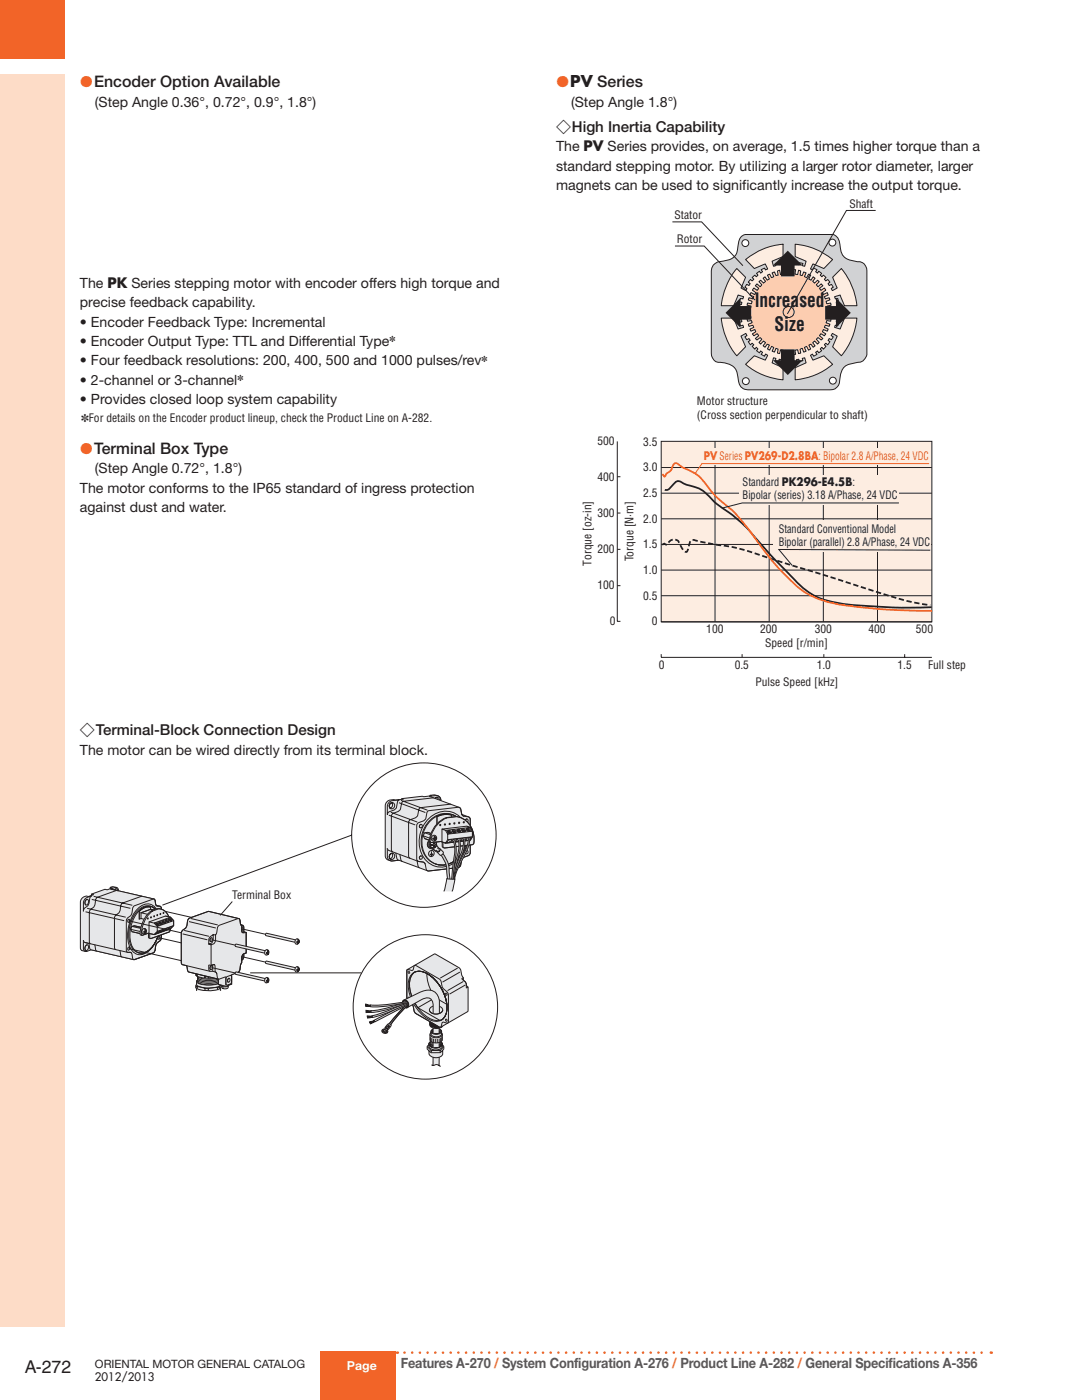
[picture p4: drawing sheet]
<svg xmlns="http://www.w3.org/2000/svg" width="216mm" height="279mm" viewBox="0 0 216 279" stroke-linecap="round" stroke-linejoin="round" font-family="sans-serif">
<defs><g id="words">
<g font-size="3.9" fill="#231f20">
<text x="150.6" y="61.4">Increased</text>
<text x="154.6" y="66">Size</text>
</g>
<text font-size="3.5" fill="#231f20" x="5" y="274.1">A-272</text>
<g font-size="3.2" fill="#f26428">
<text x="16" y="17.3">●Encoder Option Available</text>
<text x="111" y="17.3">●PV Series</text>
<text x="16" y="90.5">●Terminal Box Type</text>
</g>
<g font-size="3" fill="#231f20">
<text x="111" y="26.1">◇High Inertia Capability</text>
<text x="16" y="146.5">◇Terminal-Block Connection Design</text>
</g>
<g font-size="2.8" fill="#231f20">
<text x="19" y="21.3">(Step Angle 0.36°, 0.72°, 0.9°, 1.8°)</text>
<text x="114" y="21.3">(Step Angle 1.8°)</text>
<text x="111" y="30.2">The PV Series provides, on average, 1.5 times higher torque than a</text>
<text x="111" y="34.1">standard stepping motor. By utilizing a larger rotor diameter, larger</text>
<text x="111" y="38">magnets can be used to significantly increase the output torque.</text>
<text x="16" y="57.4">The PK Series stepping motor with encoder offers high torque and</text>
<text x="16" y="61.3">precise feedback capability.</text>
<text x="16" y="65.2">• Encoder Feedback Type: Incremental</text>
<text x="16" y="69.1">• Encoder Output Type: TTL and Differential Type</text>
<text x="16" y="72.9">• Four feedback resolutions: 200, 400, 500 and 1000 pulses/rev</text>
<text x="16" y="76.8">• 2-channel or 3-channel</text>
<text x="16" y="80.7">• Provides closed loop system capability</text>
<text x="19" y="94.5">(Step Angle 0.72°, 1.8°)</text>
<text x="16" y="98.3">The motor conforms to the IP65 standard of ingress protection</text>
<text x="16" y="102.2">against dust and water.</text>
<text x="16" y="150.6">The motor can be wired directly from its terminal block.</text>
</g>
<text font-size="2.8" fill="#57585a" x="80" y="273">Features A-270 / System Configuration A-276 / Product Line A-282 / General Specifications A-356</text>
<text font-size="2.5" fill="#fff" x="69.2" y="273.4">Page</text>
<g font-size="2.3" fill="#231f20">
<text x="169.5" y="41.4">Shaft</text>
<text x="134.6" y="43.7">Stator</text>
<text x="135.1" y="48.5">Rotor</text>
<text x="139" y="80.8">Motor structure</text>
<text x="139" y="83.6">(Cross section perpendicular to shaft)</text>
<text x="16.2" y="84.2">✽For details on the Encoder product lineup, check the Product Line on A-282.</text>
<text x="119.2" y="88.9">500</text>
<text x="128.3" y="89">3.5</text>
<text x="128.3" y="94.1">3.0</text>
<text x="119.2" y="96">400</text>
<text x="128.3" y="99.2">2.5</text>
<text x="148.2" y="97">Standard PK296-E4.5B:</text>
<text x="148.2" y="99.7">Bipolar (series) 3.18 A/Phase, 24 VDC</text>
<text x="119.2" y="103.2">300</text>
<text x="128.3" y="104.3">2.0</text>
<text x="155.4" y="106.3">Standard Conventional Model</text>
<text x="118" y="112.9" transform="rotate(-90 118 112.9)">Torque [oz-in]</text>
<text x="119.2" y="110.4">200</text>
<text x="126.4" y="112" transform="rotate(-90 126.4 112)">Torque [N·m]</text>
<text x="128.3" y="109.4">1.5</text>
<text x="155.4" y="109">Bipolar (parallel) 2.8 A/Phase, 24 VDC</text>
<text x="119.2" y="117.5">100</text>
<text x="128.3" y="114.6">1.0</text>
<text x="128.3" y="119.7">0.5</text>
<text x="121.7" y="124.7">0</text>
<text x="130.1" y="124.8">0</text>
<text x="140.9" y="126.4">100</text>
<text x="151.7" y="126.4">200</text>
<text x="152.7" y="129.1">Speed [r/min]</text>
<text x="162.6" y="126.4">300</text>
<text x="173.3" y="126.4">400</text>
<text x="182.8" y="126.4">500</text>
<text x="131.5" y="133.5">0</text>
<text x="146.6" y="133.5">0.5</text>
<text x="150.7" y="136.9">Pulse Speed [kHz]</text>
<text x="163" y="133.5">1.0</text>
<text x="179.1" y="133.5">1.5</text>
<text x="185.2" y="133.5">Full step</text>
<text x="46.4" y="179.5">Terminal Box</text>
<text x="19" y="273.1">ORIENTAL MOTOR GENERAL CATALOG</text>
<text x="19" y="275.7">2012/2013</text>
</g>
<g font-size="2.3" fill="#f26428">
<text x="140.4" y="91.9">PV</text>
<text x="143.6" y="91.9">Series PV269-D2.8BA: Bipolar 2.8 A/Phase, 24 VDC</text>
</g>
<g font-size="1.8" fill="#231f20">
<text x="77.7" y="68.3">✽</text>
<text x="47.4" y="76.1">✽</text>
<text x="96.1" y="72.2">✽</text>
</g>
</g></defs>
<path d="M63.9 269.7h15v9.7h-15z" fill="#f26428"/>
<path d="M80.7 270h116.3" fill="none" stroke="#f26428" stroke-width=".5" stroke-dasharray="0 1.5"/>
<path d="M79 270a.25 .25 0 0 1 .4 0 .25 .25 0 0 1-.4 0zM197.4 270a.25 .25 0 0 1 .5 0 .25 .25 0 0 1-.5 0z" fill="#f26428"/>
<path d="M0 14.7h12.9v250h-12.9z" fill="#fddcc7"/>
<path d="M0 0h12.9v11.7h-12.9z" fill="#f26428"/>
<path d="M16.5 179.1l.7-.3 .4 .1 .7-.2v-.3l2.6-.9 .5 .1 .6-.2v-.3a1.38 1.38 0 0 1 1.6 .3v.4l7.3 1.7 .2 1.2 .8 .2 .3 .2v6a1.27 1.27 0 0 1-.9 1.1l-.3 .6a1.39 1.39 0 0 1-.4 1.4l-3.8 1.3-8.6-1.9a1.88 1.88 0 0 1-2 0l-.2-.4v-9.2z" fill="#e6e7e9"/>
<g fill="none" stroke="#231f20" stroke-width=".2">
<path d="M16.5 179.1l.7-.3 .4 .1 .7-.2v-.3l2.6-.9 .5 .1 .6-.2v-.3a1.38 1.38 0 0 1 1.6 .3v.4l7.3 1.7 .2 1.2 .8 .2 .3 .2v6a1.27 1.27 0 0 1-.9 1.1l-.3 .6a1.39 1.39 0 0 1-.4 1.4l-3.8 1.3-8.6-1.9a1.88 1.88 0 0 1-2 0l-.2-.4v-9.2zM17.1 179.3l1.2-.5a1.3 1.3 0 0 0-.5 1.3 1.52 1.52 0 0 1-1 1.2l-.2 .6v-1.7zM17.3 179.5h.1a.66 .66 0 0 1-.2 1.1 .67 .67 0 0 1 .1-1.1zM17.4 179.5a.66 .66 0 0 0-.2 1.1M18.3 178.4l.4 .1-.4 .2M22 177.1l.4 .1-.4 .2M23.1 177.4h.2a.66 .66 0 0 1-.3 1.1 .67 .67 0 0 1 .1-1.1zM23.3 177.4a.66 .66 0 0 0-.3 1.1M23.3 177.1h-.2l-1.1 .4M16.6 187.6v1.7a.53 .53 0 0 0 .8 .5M17.3 188.6h.1a.66 .66 0 0 1-.2 1.1 .67 .67 0 0 1 .1-1.1zM17.4 188.6a.66 .66 0 0 0-.2 1.1"/>
<path d="M23.1 186.5h.2a.66 .66 0 0 1-.3 1.1 .67 .67 0 0 1 .1-1.1zM23.3 186.5a.66 .66 0 0 0-.3 1.1"/>
</g>
<path d="M22 177.5l8.9 2 .2 1.2 .8 .2 .3 .2v6a1.27 1.27 0 0 1-.9 1.1l-.3 .6a1.39 1.39 0 0 1-.4 1.4l-3.9 1.3-8.6-2-.4-1.2-.8-.2-.2-.2-.1-.3z" fill="#e6e7e9"/>
<g fill="none" stroke="#231f20" stroke-width=".2">
<path d="M18.3 179.5l7.7 1.8M18.7 178.9l7.7 1.8M23.3 177.7l-3.9 1.4a1.3 1.3 0 0 0-.4 1.3 1.52 1.52 0 0 1-1 1.2l-.2 .5v5.8l.3 .5M23.6 177.8l-1.6-.3 8.9 2 .2 1.2 .8 .2 .3 .2v6a1.27 1.27 0 0 1-.9 1.1l-.3 .6a1.39 1.39 0 0 1-.4 1.4l-3.9 1.3-8.6-2-.4-1.2-.8-.2-.3-.5M28.3 178.9l-3.8 1.3a1.3 1.3 0 0 0-.5 1.3 1.52 1.52 0 0 1-1 1.2l-.2 .6v5.7l.3 .5M16.9 188.1l8.6 2h.5l.3 .2M17.1 182l7.7 1.7M17.4 181.3l7.7 1.7M18.9 188.5l.2 1.1 .2 .2M23.9 189.7l.2 1.1 .2 .2M25.6 183.5a.28 .28 0 0 1 .3 .3 .28 .28 0 0 1-.4 .2zM25.6 189a.28 .28 0 0 1 .3 .4 .28 .28 0 0 1-.4 .2z"/>
<path d="M26.1 185.5l1.9 .4M26.3 184.9l1.8 .4M26.7 180.9l3.9-1.5 .2 .1 .3 1.2 .3 .2h.5l.3 .2v6a1.27 1.27 0 0 1-.9 1.1l-.3 .6a1.39 1.39 0 0 1-.4 1.4l-3.9 1.3-.3-.3-.1-.8a.77 .77 0 0 0-.9-.4l-.2-.4v-5.8a1.07 1.07 0 0 1 .8-1 2.24 2.24 0 0 0 .5-1.7zM26.7 184.7l1.4 .4-1.4-.4-.4 .2-.2 .6 .2 .4 1.6 .4-1.6-.4M27.5 181.7a2.33 2.33 0 0 1 2.5-.8 2.33 2.33 0 0 1 1.7 1.8 7 7 0 0 1-2.2 7.1 2.28 2.28 0 0 1-3.6-1.5 7.2 7.2 0 0 1 1.6-6.6zM27.7 181.1a2.24 2.24 0 0 1 3.9 1 7.4 7.4 0 0 1-2.4 8.1 2.17 2.17 0 0 1-3.4-1.4 7.7 7.7 0 0 1 1.9-7.7zM27.8 181.7a2.16 2.16 0 0 1 2.3-.8 2.16 2.16 0 0 1 1.6 1.8 7 7 0 0 1-2.2 7.1 2.09 2.09 0 0 1-3.4-1.5 7.3 7.3 0 0 1 1.7-6.6zM27.8 181.9a2.29 2.29 0 0 1 2.2-.9v1.6l-2.2 .8zM29.8 180.8l.2 .1a2.75 2.75 0 0 1 1.9 2.6 7 7 0 0 1-2.4 6.3 2.05 2.05 0 0 1-1.9 .3M30 181a2.31 2.31 0 0 0-2.2 .9v1.5M31.7 181.3a.28 .28 0 0 1 .2 .3 .28 .28 0 0 1-.3 .2zM31.7 186.9a.28 .28 0 0 1 .2 .3 .28 .28 0 0 1-.3 .2z"/>
</g>
<path d="M28.1 182.2l2-.7 1.4 .3v1.1l-1.9 .7-1.5-.3z" fill="#e6e7e9"/>
<path d="M28.1 182.2l2-.7 1.4 .3v1.1l-1.9 .7-1.5-.3zM28.1 182.2l2-.7 1.4 .3-1.9 .7zM29.6 182.5v1.1" fill="none" stroke="#231f20" stroke-width=".2"/>
<path d="M29.8 182.1a2.24 2.24 0 0 1 1.9-.8 2.51 2.51 0 0 1 2.2 2.7 2.7 2.7 0 0 1-.1 1.9l-3.7 1.4-.4-.1-.1-1-1.2 .5-.4-.1a5.6 5.6 0 0 1 1.8-4.5z" fill="#e6e7e9"/>
<path d="M29.8 182.1a2.24 2.24 0 0 1 1.9-.8 2.51 2.51 0 0 1 2.2 2.7 2.7 2.7 0 0 1-.1 1.9l-3.7 1.4-.4-.1-.1-1-1.2 .5-.4-.1a5.6 5.6 0 0 1 1.8-4.5zM30.1 182.1a2.24 2.24 0 0 1 1.9-.7 2.62 2.62 0 0 1 1.9 2.6 2.69 2.69 0 0 1-.1 1.9l-3.6 1.4-.3-.1v-.7l-.2-.3-1.4 .5a5.7 5.7 0 0 1 1.8-4.6zM30.2 181.8h.3" fill="none" stroke="#231f20" stroke-width=".2"/>
<path d="M29.7 184l3.3-1.2 1 .2 .6 .7v1l-.6 .6-3.2 1.2-1.1-.2z" fill="#e6e7e9"/>
<g fill="none" stroke="#231f20" stroke-width=".2">
<path d="M28.5 185.5l.1-.2a.5 .5 0 0 1 .6 .7 .5 .5 0 0 1-.8 .3zM28.8 185.3a.55 .55 0 0 1 .4 .7 .55 .55 0 0 1-.6 .4M29.2 185.8l-.2-.3h-.1l.1 .3-.3 .1v.2l.3-.1-.1 .3 .3-.4M29.5 183.2v.2zM29.7 184l3.3-1.2 1 .2 .6 .7v1l-.6 .6-3.2 1.2-1.1-.2zM29.7 184l1.1 .2 .6 .7v1l-.6 .6M30.1 183v.2zM30.7 182.8v.2zM30.9 186.4l.5-.5 .5-.2-.5 .5zM31.1 184.3h.2v.3zM31.1 184.2h.5l.2 .4h-.5zM31.1 184.2l.2 .4h.5"/>
<path d="M31.3 186l.1 .2M31.3 182.5l.1 .3zM31.4 184.4l.3 .3-.3-.1zM31.6 186.2l.5-.5 .5-.2-.5 .5zM31.7 184.1h.2v.2zM31.8 184h.4l.2 .4h-.4zM31.8 184l.2 .4h.4M31.9 185.8l.2 .2M32 182.3v.2zM32 184.2l.3 .3-.3-.1zM32.2 186l.5-.5 .5-.2-.5 .5zM32.4 183.9h.1v.2z"/>
<path d="M32.4 183.8h.4l.2 .4-.4-.1zM32.4 183.8l.2 .4h.4M32.6 185.6l.1 .2M32.6 182.1v.2zM32.7 183.9l.2 .3h-.2zM32.8 185.7l.5-.5 .5-.1-.5 .5zM33 183.7h.2v.2zM33 182.8l1 .2 .6 .7v1l-.6 .6-3.2 1.2-1.1-.2M33 183.5l.4 .1 .2 .4-.4-.1zM33 183.5l.2 .4 .4 .1M33.2 185.4l.1 .2M33.3 183.7l.2 .3h-.2z"/>
<path d="M33.5 185.5l.4-.5 .5-.2-.5 .5zM33.6 183.4h.2v.3zM33.6 183.3h.5l.2 .4h-.5zM33.6 183.3l.2 .4h.5M33.8 185.1l.1 .2M33.9 183.5l.3 .3-.3-.1zM34 183l-3.2 1.2M34.6 183.7l-3.2 1.2M34.6 184.7l-3.2 1.2"/>
</g>
<path d="M44.2 196.8h1.4a.66 .66 0 0 1-.5 .5 .66 .66 0 0 1-.7-.1l.2 .1-.3-.1z" fill="#e6e7e9"/>
<path d="M44.4 197.2a.66 .66 0 0 0 .7 .1 .66 .66 0 0 0 .5-.5h-1.4l.1 .4 .3 .1" fill="none" stroke="#231f20" stroke-width=".2"/>
<path d="M39.3 195.7a5.7 5.7 0 0 1 4.7 0l.1 .7-.1 1.4h-4.8l-.1-1.1z" fill="#e6e7e9"/>
<path d="M39.2 197.8v-.6l-.1-.1 .1-.9a.56 .56 0 0 1 .4-.6 6.1 6.1 0 0 1 4.4 .1l.1 .7-.1 1.4" fill="none" stroke="#231f20" stroke-width=".2"/>
<path d="M39.2 196.4l4.8-.3a1 1 0 0 1-.9 1.5 6.2 6.2 0 0 1-4-.5z" fill="#e6e7e9"/>
<path d="M44 196.1a1 1 0 0 1-.9 1.5 6.2 6.2 0 0 1-4-.5l.1-.7" fill="none" stroke="#231f20" stroke-width=".2"/>
<path d="M39.3 195.7a5.7 5.7 0 0 1 4.7 0l.1 .4a.59 .59 0 0 1-.3 .7 6.1 6.1 0 0 1-4.5-.1z" fill="#e6e7e9"/>
<path d="M39.3 195.7a5.7 5.7 0 0 1 4.7 0l.1 .4a.59 .59 0 0 1-.3 .7 6.1 6.1 0 0 1-4.5-.1z" fill="none" stroke="#231f20" stroke-width=".2"/>
<path d="M39.3 195.7a5.7 5.7 0 0 1 4.7 0l.1 .2a2.72 2.72 0 0 1-2.4 .7l-1.3-.1a1.32 1.32 0 0 1-1.2-.6z" fill="#e6e7e9"/>
<path d="M39.3 195.7a5.7 5.7 0 0 1 4.7 0l.1 .2a2.72 2.72 0 0 1-2.4 .7l-1.3-.1a1.32 1.32 0 0 1-1.2-.6zM39.3 196.9v.4M40.9 197.3v.4M41.6 197.3v.4M43.4 197.1v.4M43.8 197v.3M44.1 196.4l-.2 .3a1.08 1.08 0 0 1-1.2 .4h-.4a3.4 3.4 0 0 1-2.5-.2l-.7-.2" fill="none" stroke="#231f20" stroke-width=".2"/>
<path d="M39.5 195.7a5.4 5.4 0 0 1 4.3 0l.1 .2a3.3 3.3 0 0 1-2.9 .6 1.67 1.67 0 0 1-1.6-.6z" fill="#e6e7e9"/>
<path d="M39.5 195.7a5.4 5.4 0 0 1 4.3 0l.1 .2a3.3 3.3 0 0 1-2.9 .6 1.67 1.67 0 0 1-1.6-.6z" fill="none" stroke="#231f20" stroke-width=".2"/>
<path d="M39.5 195.4a5.4 5.4 0 0 1 4.3 0l.1 .2a3.3 3.3 0 0 1-2.9 .6 1.67 1.67 0 0 1-1.6-.6z" fill="#e6e7e9"/>
<path d="M39.5 195.4a5.4 5.4 0 0 1 4.3 0l.1 .2a3.3 3.3 0 0 1-2.9 .6 1.67 1.67 0 0 1-1.6-.6z" fill="none" stroke="#231f20" stroke-width=".2"/>
<path d="M39.5 195.2a5.4 5.4 0 0 1 4.3 0l.1 .1a3.3 3.3 0 0 1-2.9 .6 1.67 1.67 0 0 1-1.6-.6z" fill="#e6e7e9"/>
<path d="M39.5 195.2a5.4 5.4 0 0 1 4.3 0l.1 .1a3.3 3.3 0 0 1-2.9 .6 1.67 1.67 0 0 1-1.6-.6z" fill="none" stroke="#231f20" stroke-width=".2"/>
<path d="M39.5 194.9a5.4 5.4 0 0 1 4.3 0l.1 .2a3.3 3.3 0 0 1-2.9 .6 1.67 1.67 0 0 1-1.6-.6z" fill="#e6e7e9"/>
<path d="M39.5 194.9a5.4 5.4 0 0 1 4.3 0l.1 .2a3.3 3.3 0 0 1-2.9 .6 1.67 1.67 0 0 1-1.6-.6z" fill="none" stroke="#231f20" stroke-width=".2"/>
<path d="M39.5 194.6a5.4 5.4 0 0 1 4.3 0l.1 .2a3.3 3.3 0 0 1-2.9 .6 1.67 1.67 0 0 1-1.6-.6z" fill="#e6e7e9"/>
<path d="M39.5 194.6a5.4 5.4 0 0 1 4.3 0l.1 .2a3.3 3.3 0 0 1-2.9 .6 1.67 1.67 0 0 1-1.6-.6z" fill="none" stroke="#231f20" stroke-width=".2"/>
<path d="M39.2 193.9l4.8-.3a1 1 0 0 1-.9 1.5 6.2 6.2 0 0 1-4-.4z" fill="#e6e7e9"/>
<path d="M39.3 194.4v.4M39.4 195.9l.1-1-.4-.2 .1-.8-.1 .4a.87 .87 0 0 0 1 .8 5.4 5.4 0 0 0 3.9-.4 1.04 1.04 0 0 0 0-1.1 1.25 1.25 0 0 1-.2 1.3l.1 1M40.9 194.8v.4M41.6 194.8v.4M43.4 194.6v.4M43.8 194.5v.4M44.1 193.9l-.2 .3a1.08 1.08 0 0 1-1.2 .4l-.4 .1a3.4 3.4 0 0 1-2.5-.2l-.7-.2" fill="none" stroke="#231f20" stroke-width=".2"/>
<path d="M37.6 183.4l4-1.5 6 1.4 .2 .3 .3 1 .5 .3 .1 1.1 .4 .1v4.1l-.4 .1a1.23 1.23 0 0 1-.5 1.3v.5l-.2 .6a1.39 1.39 0 0 1-.5 1.4l-1.3 .4v1.9l-1.1 .4-1.5-.3v-1.1l-6-1.4-.2-.4-.2-.9-.8-.2-.2-.2v-6a1.07 1.07 0 0 1 .7-1 2.24 2.24 0 0 0 .6-1.7z" fill="#e6e7e9"/>
<path d="M37.6 183.4l4-1.5 6 1.4 .2 .3 .3 1 .5 .3 .1 1.1 .4 .1v4.1l-.4 .1a1.23 1.23 0 0 1-.5 1.3v.5l-.2 .6a1.39 1.39 0 0 1-.5 1.4l-1.3 .4v1.9l-1.1 .4-1.5-.3v-1.1l-6-1.4-.2-.4-.2-.9-.8-.2-.2-.2v-6a1.07 1.07 0 0 1 .7-1 2.24 2.24 0 0 0 .6-1.7zM42.1 187.2a.35 .35 0 0 1 .3 .4 .35 .35 0 0 1-.5 .2v-.3zM42.1 192.8a.35 .35 0 0 1 .3 .4 .35 .35 0 0 1-.5 .2v-.3zM42.2 187.1l-.3 .4 .2 .4M42.2 192.7l-.3 .4 .2 .4M48.2 185a.35 .35 0 0 1 .3 .4 .35 .35 0 0 1-.5 .3v-.4zM48.2 190.6a.35 .35 0 0 1 .3 .4 .35 .35 0 0 1-.5 .3v-.4zM48.3 185l-.3 .3 .1 .5M48.3 190.6l-.3 .3 .1 .5" fill="none" stroke="#231f20" stroke-width=".2"/>
<path d="M43.6 184.8l3.9-1.5 .2 .1 .2 .3a1.14 1.14 0 0 0 .3 1l.1 1.3 .2 .2 .6-.1v4.1a.95 .95 0 0 0-.9 1v.9l-.2 .6a1.39 1.39 0 0 1-.5 1.4l-3.8 1.3-.2-.1-.3-1-.3-.3v-1.3l-.3-.2-.5 .2v-4.2a.95 .95 0 0 0 .9-1v-.9z" fill="#e6e7e9"/>
<g fill="none" stroke="#231f20" stroke-width=".2">
<path d="M36.4 186.4l5 1.2M36.8 185.7l4.9 1.2M37.2 192.7l4.8 1.2a.96 .96 0 0 1 1.3 .5M37.7 183.9l5.4 1.3M38.1 183.3l5.4 1.3M42.4 192.6v1.2M42.5 186.5a1.67 1.67 0 0 1-.4 1.8l-.4 .1M42.9 192.6h-1.2v1l.2 .2M43 186.6l-.5-.1-.1 .1a1.07 1.07 0 0 0-.7 1v.8l.4 .1M43.6 195.4l1.5-.5v1.9M45.3 194.9l.7-.3 .2 .2v1.2l-.2 .4-.7 .2-.2-.2v-1.2zM45.6 195.3a.35 .35 0 0 1 .3 .4 .35 .35 0 0 1-.4 .2l-.1-.3z"/>
<path d="M45.7 195.2l-.3 .4 .2 .4M47.5 194.1a1.7 1.7 0 0 0 .5-1.6 1.72 1.72 0 0 0 .3-1.6 .91 .91 0 0 1 .8-.7v-4.1l-.6 .1-.2-.2-.1-1.3a1.14 1.14 0 0 1-.3-1l-.2-.3-.2-.1-3.8 1.4a1.53 1.53 0 0 0-.5 1.5 1.87 1.87 0 0 0-.2 1.6 .91 .91 0 0 1-.9 .7v4.2l.5-.2 .3 .2v1.3l.3 .3 .3 1 .2 .1M48 184.3l.2 .4 .2 1.4M48.3 184.6l-.2 .1M48.6 186h-.3M48.6 190.3l-.4 .6v.7"/>
</g>
<path d="M44.2 196.6h1.4a.89 .89 0 0 1-1.4 0z" fill="#e6e7e9"/>
<path d="M37.6 183.4l4-1.5 6 1.4 .2 .3 .3 1 .5 .3 .1 1.1 .4 .1v4.1l-.4 .1a1.23 1.23 0 0 1-.5 1.3v.5l-.2 .6a1.39 1.39 0 0 1-.5 1.4l-1.3 .4v1.9l-1.1 .4-1.5-.3v-1.1l-6-1.4-.2-.4-.2-.9-.8-.2-.2-.2v-6a1.07 1.07 0 0 1 .7-1 2.24 2.24 0 0 0 .6-1.7zM44.2 196.6a.89 .89 0 0 0 1.4 0M44.4 197.2l.1 .1" fill="none" stroke="#231f20" stroke-width=".2"/>
<path d="M47 188.5l5.9 1.2-.1 .5-5.8-1.3z" fill="#e6e7e9"/>
<path d="M52.9 189.7l-5.8-1.3-.2 .2 .1 .3 5.8 1.3" fill="none" stroke="#231f20" stroke-width=".2"/>
<path d="M52.9 189.7l.2-.2a.5 .5 0 0 1 .6 .7 .5 .5 0 0 1-.8 .3z" fill="#e6e7e9"/>
<path d="M25.7 183.8l10.5 2.4M42.2 187.5l4.7 1.1M52.9 189.7l.2-.2a.5 .5 0 0 1 .6 .7 .5 .5 0 0 1-.8 .3zM53.6 190l-.1-.3h-.1v.3l-.2 .1v.2l.2-.1v.3l.3-.4" fill="none" stroke="#231f20" stroke-width=".2"/>
<path d="M47 194l5.9 1.3-.1 .5-5.8-1.3z" fill="#e6e7e9"/>
<path d="M52.9 195.3l-5.8-1.3-.2 .2 .1 .3 5.8 1.3" fill="none" stroke="#231f20" stroke-width=".2"/>
<path d="M52.9 195.3l.2-.2a.5 .5 0 0 1 .6 .6 .5 .5 0 0 1-.8 .3z" fill="#e6e7e9"/>
<path d="M25.7 189.3l10.5 2.4M42.2 193.1l4.7 1.1M52.9 195.3l.2-.2a.5 .5 0 0 1 .6 .6 .5 .5 0 0 1-.8 .3zM53.6 195.5l-.1-.2h-.1v.3l-.2 .1v.1h.2v.2l.3-.3" fill="none" stroke="#231f20" stroke-width=".2"/>
<path d="M53.1 191.8l5.9 1.3-.2 .5-5.7-1.3z" fill="#e6e7e9"/>
<path d="M59 193.1l-5.8-1.3-.2 .2 .1 .3 5.7 1.3" fill="none" stroke="#231f20" stroke-width=".2"/>
<path d="M59 193.1l.2-.2a.5 .5 0 0 1 .5 .7 .5 .5 0 0 1-.8 .3z" fill="#e6e7e9"/>
<path d="M31.7 187.2l4.5 1M48.3 190.9l4.7 1.1M59 193.1l.2-.2a.5 .5 0 0 1 .5 .7 .5 .5 0 0 1-.8 .3zM59.7 193.4l-.2-.3h-.1l.1 .3-.3 .1v.2l.3-.1v.3l.2-.4" fill="none" stroke="#231f20" stroke-width=".2"/>
<path d="M53.1 186.3l5.9 1.3-.2 .4-5.7-1.3z" fill="#e6e7e9"/>
<path d="M59 187.6l-5.8-1.3-.2 .2 .1 .2 5.7 1.3" fill="none" stroke="#231f20" stroke-width=".2"/>
<path d="M59 187.5l.2-.1a.5 .5 0 0 1 .5 .6 .5 .5 0 0 1-.8 .3z" fill="#e6e7e9"/>
<path d="M46.4 179.9l-2.5 2.8M33 181.9l5.2 1.2M48.2 185.4l4.8 1.1M49.9 194.2h22.2M59 187.5l.2-.1a.5 .5 0 0 1 .5 .6 .5 .5 0 0 1-.8 .3zM59.7 187.8l-.2-.3-.1 .1 .1 .3h-.3v.2h.3v.2l.2-.3" fill="none" stroke="#231f20" stroke-width=".2"/>
<g fill="#e6e7e9">
<path d="M76.3 205.5l.6-.2 .5 .4a.41 .41 0 0 1-.4 .5 .58 .58 0 0 1-.8-.6z"/>
<path d="M86.4 211h1.2v1.6a.73 .73 0 0 0-.9 0h-.3z"/>
<path d="M85.6 209.7l2.7-.1v.8a1.58 1.58 0 0 1-2.7-.1z"/>
<path d="M85.4 208.7l.2-.2h2.7l.3 .4v.4l-.8 .8h-1.8l-.8-.7z"/>
<path d="M85.8 208a1.7 1.7 0 0 1 2.5 .4v.4h-2.7v-.6z"/>
<path d="M86.4 208h1.2v.9l-1.2 .1z"/>
<path d="M85.9 206.2a1.6 1.6 0 0 1 2.4 .2v1.1a1.47 1.47 0 0 1-2.5 0z"/>
<path d="M86.1 205.6a1.36 1.36 0 0 1 2 .3v.4a1.25 1.25 0 0 1-2.1 0z"/>
<path d="M86.4 205.1h1.2v1h-1.2z"/>
<path d="M85.8 203.7l2.5 .2v.8a1.67 1.67 0 0 1-2.5-.1z"/>
<path d="M81.3 193.5l5.4-3.1 4.9 2.7a1.54 1.54 0 0 1 .5 1.4l.4 .6v.5l.4 .4 .2 .7 .3 .3v4.7l-.1 .2-5.5 3.1-4.8-2.7a1.54 1.54 0 0 1-.5-1.4 2.35 2.35 0 0 0-1.2-1.3l-.1-.5z"/>
<path d="M80.4 199.7l1.1-.6a11.4 11.4 0 0 1 4.1-1.5 2.24 2.24 0 0 1 2.1 2.1v2.5h-1.3v-1.8a1.22 1.22 0 0 0-1.5-1.2l-3.1 1.6a.86 .86 0 0 1-1.2 .1 .86 .86 0 0 1-.2-1.2z"/>
<path d="M80.3 201.3l1.1-.8-2.3 2.4-1.2 1.6-.3-.2z"/>
<path d="M77.3 204.4h.4l.4 .3-.8 .9-.4-.3-.1-.2z"/>
<path d="M74.6 203.6l6.4-3.3 .2 .3-6.4 3.3z"/>
<path d="M74.2 202.7a39.7 39.7 0 0 0 6.8-2.5l.4 .1-.2 .1a39.6 39.6 0 0 1-6.9 2.7z"/>
<path d="M74 201.7a28.5 28.5 0 0 0 6.9-1.7l.4 .2a31.5 31.5 0 0 1-7.3 1.8z"/>
<path d="M73.9 200.6a30.8 30.8 0 0 0 7.1-.7l.2 .2-.2 .1a28.9 28.9 0 0 1-7.1 .7z"/>
</g>
<path d="M86.1 212.5a.65 .65 0 0 0 .8 0l1.1 .3M86.4 212.6v-1.6h1.2v1.6" fill="none" stroke="#231f20" stroke-width=".2"/>
<path d="M85.6 209.7l2.7-.1v.8a1.58 1.58 0 0 1-2.7-.1z" fill="#e6e7e9"/>
<path d="M85.2 208.9l.8 .8h1.8l.8-.8M85.6 208.5l-.4 .4v.5l.8 .7 1.9-.1 .7-.7v-.4l-.3-.4M85.7 208.4a1.41 1.41 0 0 0 2.4 0M85.8 208.1a1.52 1.52 0 0 1 2.3 .3 1.41 1.41 0 0 1-2.4 0zM85.8 208a1.7 1.7 0 0 1 2.5 .4 1.6 1.6 0 0 1-2.7 0zM85.8 208a1.7 1.7 0 0 1 2.5 .4 1.07 1.07 0 0 1-1.4 1.1 1.07 1.07 0 0 1-1.3-1.3zM85.8 208.7a1.68 1.68 0 0 1 2.2 0M85.9 208.3a1.64 1.64 0 0 1 2.2 .2 1.54 1.54 0 0 1-2.4 0zM86 208.8a1.82 1.82 0 0 1 1.9 0M86 209.7v.4M87.8 209.7v.4M88.3 209.6v.8a1.58 1.58 0 0 1-2.7-.1v-.6" fill="none" stroke="#231f20" stroke-width=".2"/>
<path d="M86.4 208h1.2v.9l-1.2 .1z" fill="#e6e7e9"/>
<path d="M87.6 208.9v-.9h-1.2v1" fill="none" stroke="#231f20" stroke-width=".2"/>
<path d="M85.9 206.2a1.6 1.6 0 0 1 2.4 .2v1.1a1.47 1.47 0 0 1-2.5 0z" fill="#e6e7e9"/>
<path d="M85.8 206.4a1.47 1.47 0 0 0 2.5 0M85.9 206.2a1.6 1.6 0 0 1 2.4 .2v1.1a1.47 1.47 0 0 1-2.5 0zM85.9 207v.8M86.2 207.2v.8M86.5 207.3v.8M86.9 207.4v.7M87.3 207.3l-.1 .8M87.6 207.3v.8M87.9 207.1v.8M88.2 206.9v.8" fill="none" stroke="#231f20" stroke-width=".2"/>
<path d="M86.1 205.6a1.36 1.36 0 0 1 2 .3v.4a1.25 1.25 0 0 1-2.1 0z" fill="#e6e7e9"/>
<path d="M86 206.3v-.4a1.25 1.25 0 0 1 2.1 0v.4M86 205.9a1.25 1.25 0 0 0 2.1 0M86.1 205.6a1.36 1.36 0 0 1 2 .3v.4a1.25 1.25 0 0 1-2.1 0zM86.2 206a1.21 1.21 0 0 1 1.7 0 1.17 1.17 0 0 1-1.7 0zM86.3 205.7l.4-.3a1.05 1.05 0 0 1 1.2 .4 1.02 1.02 0 0 1-1.7 0zM86.3 206.1l.7-.2 .8 .2" fill="none" stroke="#231f20" stroke-width=".2"/>
<path d="M86.4 205.1h1.2v1h-1.2z" fill="#e6e7e9"/>
<path d="M86.4 206.1v-1h1.2v1" fill="none" stroke="#231f20" stroke-width=".2"/>
<path d="M85.8 203.7l2.5 .2v.8a1.67 1.67 0 0 1-2.5-.1z" fill="#e6e7e9"/>
<path d="M85.8 203.7a1.67 1.67 0 0 0 2.5 .2v.8a1.67 1.67 0 0 1-2.5-.1zM85.8 204.4a1.67 1.67 0 0 0 2.5 .2M85.8 204.1a1.67 1.67 0 0 0 2.5 .1M85.8 203.9a1.67 1.67 0 0 0 2.5 .2M85.8 204.2a1.67 1.67 0 0 0 2.5 .2" fill="none" stroke="#231f20" stroke-width=".2"/>
<path d="M81.3 193.5l5.4-3.1 4.9 2.7a1.54 1.54 0 0 1 .5 1.4l.4 .6v.5l.4 .4 .2 .7 .3 .3v4.7l-.1 .2-5.5 3.1-4.8-2.7a1.54 1.54 0 0 1-.5-1.4 2.35 2.35 0 0 0-1.2-1.3l-.1-.5z" fill="#e6e7e9"/>
<g fill="none" stroke="#231f20" stroke-width=".2">
<path d="M81.2 193.6l.3-.1 .6 .2 .3-.1 .2-.8 .2-.2 4.9 2.8a1.54 1.54 0 0 1 .5 1.4 2.36 2.36 0 0 0 1.1 1.3l.2 .4v5.4l-.2 .3-.9-.2-.2 .2-.2 .8h-.3l-4.7-2.7a1.54 1.54 0 0 1-.5-1.4 2.35 2.35 0 0 0-1.2-1.3l-.1-.5zM81.3 193.5l5.4-3.1 4.9 2.7a1.54 1.54 0 0 1 .5 1.4l.4 .6v.5l.4 .4 .2 .7 .3 .3v4.7l-.1 .2-5.5 3.1-4.8-2.7a1.54 1.54 0 0 1-.5-1.4 2.35 2.35 0 0 0-1.2-1.3l-.1-.5zM81.5 193.8l.2 .2v.3l-.2-.2zM81.5 199l.2 .2v.3l-.2-.2zM82.1 194.4a2.63 2.63 0 0 1 3.6 .2 8.1 8.1 0 0 1 3.4 7.5 2.18 2.18 0 0 1-3.4 1.4 8.1 8.1 0 0 1-4.1-8zM82.3 194.4a2.12 2.12 0 0 1 2.8-.2 8.2 8.2 0 0 1 4 7.8 1.83 1.83 0 0 1-2.7 1.5 8 8 0 0 1-4.6-8zM82.3 194.4a2.12 2.12 0 0 1 2.8-.2 8.2 8.2 0 0 1 4 7.8 1.94 1.94 0 0 1-1.3 1.6l-4.4-2.5a7.9 7.9 0 0 1-1.6-5.6zM82.6 194.1a3.4 3.4 0 0 1 3.7 1 8.1 8.1 0 0 1 2.8 7l-.6 1.1-.4 .4M85.2 194.3a8.6 8.6 0 0 1 4 6.1l-2.3-1.3a8.5 8.5 0 0 1-1.7-4.8zM86.9 199.1l-3.5 2M88.9 198.2l.3 .1v.3l-.3-.1zM91.3 193.2l-3.5 2"/>
<path d="M91.8 194l-3.5 2M92.5 195.9l-3.2 1.8M92.5 195.1l-.4 .2a1.61 1.61 0 0 1 1 1.9l.3-.2M92.9 196.6l-3.2 1.8M85.7 201.5a1.47 1.47 0 0 0 1.3 .9 1.47 1.47 0 0 0 1.3-.9M85.9 201.1a1.54 1.54 0 0 1 2.4 .4 1.47 1.47 0 0 1-1.3 .9 1.47 1.47 0 0 1-1.3-.9zM88.9 203.4l.3 .1v.3l-.3-.1z"/>
</g>
<path d="M80.4 199.7l1.1-.6a11.4 11.4 0 0 1 4.1-1.5 2.24 2.24 0 0 1 2.1 2.1v2.5h-1.3v-1.8a1.22 1.22 0 0 0-1.5-1.2l-3.1 1.6a.86 .86 0 0 1-1.2 .1 .86 .86 0 0 1-.2-1.2z" fill="#e6e7e9"/>
<path d="M80.4 199.7a.76 .76 0 0 1 1.1 .4 .76 .76 0 0 1-.5 1 .97 .97 0 0 1-.6-1.4zM80.5 199.9a.58 .58 0 0 1 .9 .3 .58 .58 0 0 1-.5 .8 .79 .79 0 0 1-.4-1.1zM87.7 202.2v-2.5a2.25 2.25 0 0 0-3-2l-3.7 1.7a.85 .85 0 0 0-.6 1.2 .85 .85 0 0 0 1.4 .2l.5-.3a6.9 6.9 0 0 1 3.2-1.3 1.34 1.34 0 0 1 .9 1.3v1.7" fill="none" stroke="#231f20" stroke-width=".2"/>
<path d="M80.3 201.3l1.1-.8-2.3 2.4-1.2 1.6-.3-.2z" fill="#e6e7e9"/>
<path d="M81.4 200.5l-2.3 2.4-1.2 1.6-.3-.2 3-3.3" fill="none" stroke="#231f20" stroke-width=".2"/>
<g fill="#808285">
<path d="M80.7 200.9l-.3 .6z"/>
<path d="M80.1 201.5l-.3 .7z"/>
<path d="M79.5 202.2l-.2 .6v-.4z"/>
<path d="M78.9 202.8l-.2 .7v-.5z"/>
<path d="M78.3 203.5l-.2 .8v-.5z"/>
<path d="M81 200.7l.2-.1-.2 .4z"/>
</g>
<path d="M76.4 205.7l.4-.1 .4 .2-.4 .1zM76.5 205.5h.4l.3 .2a.34 .34 0 0 1-.4 .2 .34 .34 0 0 1-.3-.4zM80.6 201l-3 3.3M81.4 200.5l-2.3 2.4-1.2 1.6" fill="none" stroke="#231f20" stroke-width=".2"/>
<path d="M77.3 204.4h.4l.4 .3-.8 .9-.4-.3-.1-.2z" fill="#e6e7e9"/>
<path d="M76.2 205.6a.65 .65 0 0 0 1.2 .2M76.8 205.1l.5 .1 .1 .2M76.9 205.3a.73 .73 0 0 1 .3-.8 .73 .73 0 0 1 .8 0l-.1 .4-.6 .7a.32 .32 0 0 0-.2-.4 .32 .32 0 0 0-.4 .2 .41 .41 0 0 0-.5 .2 .41 .41 0 0 0 .2 .5 .58 .58 0 0 0 1-.3l-.2-.3M77.3 204.5l.4 .2-.3 .2-.4-.1M77.5 204.6l-.1 .2M77.8 204.8l-.3 .4" fill="none" stroke="#231f20" stroke-width=".2"/>
<path d="M74.6 203.6l6.4-3.3 .2 .3-6.4 3.3z" fill="#e6e7e9"/>
<path d="M74.7 203.7l-1.1 .2M74.7 203.7l-1 .4M74.7 203.8l-.9 .4M74.8 203.9l-1 .5M81 200.3l-6.4 3.3 .2 .3 6.4-3.3" fill="none" stroke="#231f20" stroke-width=".2"/>
<path d="M74.2 202.7a39.7 39.7 0 0 0 6.8-2.5l.4 .1-.2 .1a39.6 39.6 0 0 1-6.9 2.7z" fill="#e6e7e9"/>
<path d="M73.2 202.7l1.1 .1M74.3 202.8l-1.1 .1M74.3 202.9l-1.1 .1M74.3 203l-1.1 .2M81 200.2l-.2 .1a39.4 39.4 0 0 1-6.6 2.4l.1 .4a40.1 40.1 0 0 0 7.1-2.8" fill="none" stroke="#231f20" stroke-width=".2"/>
<path d="M74 201.7a28.5 28.5 0 0 0 6.9-1.7l.4 .2a31.5 31.5 0 0 1-7.3 1.8z" fill="#e6e7e9"/>
<path d="M72.9 201.6l1.1 .2M73 201.8h1M74 201.9h-1M74 202l-1 .1M80.9 200l-.1 .1a28.1 28.1 0 0 1-6.8 1.6v.3a28.4 28.4 0 0 0 7.3-1.8" fill="none" stroke="#231f20" stroke-width=".2"/>
<path d="M73.9 200.6a30.8 30.8 0 0 0 7.1-.7l.2 .2-.2 .1a28.9 28.9 0 0 1-7.1 .7z" fill="#e6e7e9"/>
<path d="M80.7 199.8a.69 .69 0 0 1 .7 .4 .69 .69 0 0 1-.2 .7M81 199.9h-.2a30.5 30.5 0 0 1-6.9 .7v.3a29.3 29.3 0 0 0 7.3-.8M72.8 200.8l1.1 .1M72.8 200.7l1.1 .1M72.9 200.5l1 .2M72.9 200.3l1 .3" fill="none" stroke="#231f20" stroke-width=".2"/>
<path d="M77.3 159.9a1.95 1.95 0 0 1 1.6-.2l1.3-.2v-.1l5.6-.5v-.2a1.51 1.51 0 0 1 2.2 1v10a1.19 1.19 0 0 1-1.1 1.1l-9 1a1.07 1.07 0 0 1-1-1v-10z" fill="#e6e7e9"/>
<g fill="none" stroke="#231f20" stroke-width=".2">
<path d="M77.3 159.9a1.95 1.95 0 0 1 1.6-.2l1.3-.2v-.1l5.6-.5v-.2a1.51 1.51 0 0 1 2.2 1v10a1.19 1.19 0 0 1-1.1 1.1l-9 1a1.07 1.07 0 0 1-1-1v-10zM80.2 159.4l.3 .1h-.3M85.6 158.9l1.3-.1a.91 .91 0 0 1 1.1 1M85.8 158.7l.4 .1-.4 .1M86.7 159.4l.4-.3a.68 .68 0 0 1-.3 1.1 .68 .68 0 0 1-.1-.8zM87.3 159.1a.64 .64 0 0 0-.7 .5 .64 .64 0 0 0 .4 .7M77.3 169.3v1.6a.9 .9 0 0 0 1 .9l1.3-.1M77.7 160.1l.6-.3 1.4-.2-.3 .3a2 2 0 0 1-.6 1.7 2.13 2.13 0 0 0-1.5 .7v.3v-2zM77.8 160.4l.4-.2a.68 .68 0 0 1-.4 1.1 .68 .68 0 0 1 0-.9zM77.8 170.5l.4-.2a.68 .68 0 0 1-.4 1.1 .68 .68 0 0 1 0-.9zM78.4 160.2a.64 .64 0 0 0-.7 .4 .64 .64 0 0 0 .3 .8M78.4 170.3a.64 .64 0 0 0-.7 .4 .64 .64 0 0 0 .3 .8"/>
<path d="M86.7 169.5l.4-.3a.68 .68 0 0 1-.3 1.1 .68 .68 0 0 1-.1-.8zM87.3 169.2a.64 .64 0 0 0-.7 .5 .64 .64 0 0 0 .4 .7"/>
<circle cx="87.1" cy="159.8" r=".58"/>
<circle cx="78.2" cy="160.8" r=".58"/>
<circle cx="78.2" cy="170.9" r=".58"/>
<circle cx="87.1" cy="169.9" r=".58"/>
</g>
<path d="M85.6 158.9l6 2.2 .3 .4 .3 1 1.5 .7 .1 .3v6.9a2.15 2.15 0 0 1-1.4 .8l-.2 .2a2.25 2.25 0 0 1-.6 1.7l-6.2 .7-6-2.2-.4-1.4-1.4-.5-.3-.2v-.2z" fill="#e6e7e9"/>
<g fill="none" stroke="#231f20" stroke-width=".2">
<path d="M80 159.7l5.3 2M85.6 158.9l6 2.2 .3 .4 .3 1 1.5 .7 .1 .3v6.9a2.15 2.15 0 0 1-1.4 .8l-.2 .2a2.25 2.25 0 0 1-.6 1.7l-6.2 .7-6-2.2-.4-1.4-1.4-.5-.3-.4M86.6 159.3l-6.1 .6-.3 .3a2 2 0 0 1-.6 1.7 2.13 2.13 0 0 0-1.4 .7l-.1 7 .3 .4M77.6 162.7l5.3 1.9M78 162.1l5.3 2M79 170.2l4.5 1.7 1.1 .2 .3 .4M79.6 160.2l5.3 2M79.8 170.5l.2 1.1 .3 .3M83.2 171.8l.2 1.1 .3 .3M84.1 164.5a.35 .35 0 0 0-.4 .3 .35 .35 0 0 0 .2 .4M84.1 170.8a.35 .35 0 0 0-.4 .3 .35 .35 0 0 0 .2 .4M84.4 166.8l1.3 .5"/>
<path d="M84.7 166.2l1.2 .4M85.3 166.1l.7 .2-.7-.2-.6 .1-.3 .6 .3 .6 .9 .3-.9-.3M85.4 161.9l6-.8 .4 .2a2.19 2.19 0 0 0 .6 1.5 1.7 1.7 0 0 1 1.4 .5v7.1a2.15 2.15 0 0 1-1.4 .8l-.2 .2a2.26 2.26 0 0 1-.6 1.7l-6 .7-.5-.1a2.19 2.19 0 0 0-.5-1.6 1.7 1.7 0 0 1-1.4-.4v-7.2a2.13 2.13 0 0 1 1.4-.8 2 2 0 0 0 .6-1.7zM85.6 163.8a4.3 4.3 0 0 1 4.9-1.1 4.3 4.3 0 0 1 2.6 4.3 5.3 5.3 0 0 1-5.2 5.6 4.4 4.4 0 0 1-3.9-4.6 6.1 6.1 0 0 1 1.6-4.2zM85.8 163.1a4.4 4.4 0 0 1 4.8-.9 4.4 4.4 0 0 1 2.7 4 5.9 5.9 0 0 1-5.7 6.8 4.9 4.9 0 0 1-3.9-6 6.5 6.5 0 0 1 2.1-3.9zM85.8 163.9a4.1 4.1 0 0 1 4.4-1.3 4.1 4.1 0 0 1 2.8 3.5 5.6 5.6 0 0 1-4.3 6.5 4.4 4.4 0 0 1-4.5-5.5 6 6 0 0 1 1.6-3.2zM86.1 169.9v.6M86.2 170.7l-.2 .1M86.3 170.6h-.4M86.4 170.4l-.6 .1M87.2 163l1.4-.4 1.5 .1v1.6l-2.9 .4zM90 160.5l-6.1 .7-.3 .2a2 2 0 0 1-.6 1.7 2.13 2.13 0 0 0-1.4 .8l-.1 6.9 .3 .5"/>
<path d="M90 162.5a4.6 4.6 0 0 1 3 5.4 5 5 0 0 1-6 4.5h-.1M90.1 162.7l-1.5-.1-1.4 .4v1.7M92.1 162.4l.5 .5M93.2 163.5a.35 .35 0 0 0-.4 .2 .35 .35 0 0 0 .2 .4M93.2 169.7a.35 .35 0 0 0-.4 .3 .35 .35 0 0 0 .2 .4"/>
<circle cx="84" cy="164.9" r=".32"/>
<circle cx="84" cy="171.1" r=".32"/>
<circle cx="86.1" cy="170.3" r=".6"/>
<circle cx="93.1" cy="163.8" r=".32"/>
<circle cx="93.1" cy="170.1" r=".32"/>
</g>
<path d="M87.8 170.4l.4-.3a6.2 6.2 0 0 1 1.5 4.6l.1 1.1h-.5l-.1-.8a7.5 7.5 0 0 0-.7-3.6z" fill="#d1d2d4"/>
<path d="M87.8 170.4l.4-.3a6.2 6.2 0 0 1 1.5 4.6l.1 1.1h-.5l-.1-.8a7.5 7.5 0 0 0-.7-3.6z" fill="none" stroke="#231f20" stroke-width=".2"/>
<path d="M85.6 167.7a.9 .9 0 0 1 1-.1 .9 .9 0 0 1 .5 .9l.3 .6 1 .9 .1 .3-.4 .3-.3 .1-1.1-1a2.31 2.31 0 0 1-1.4-1l.1-.7z" fill="#e6e7e9"/>
<path d="M85.6 167.7a.9 .9 0 0 1 1-.1 .9 .9 0 0 1 .5 .9l.3 .6 1 .9 .1 .3-.4 .3-.3 .1-1.1-1a2.31 2.31 0 0 1-1.4-1l.1-.7zM85.8 167.9a.69 .69 0 0 1 1.1 .1 .69 .69 0 0 1-.3 1 .69 .69 0 0 1-1-.1 .69 .69 0 0 1 .2-1zM86.2 169.4l.8 .5M86.6 167.6a.96 .96 0 0 0-1.1 .5 .96 .96 0 0 0 .2 1.2M87 169.6l.4 .3 .3-.2M87.3 169.2l.4 .3M87.8 169.4a.44 .44 0 0 1-.1 .6 .44 .44 0 0 1-.5 .1" fill="none" stroke="#231f20" stroke-width=".2"/>
<circle cx="86.4" cy="168.5" r=".7" fill="#e6e7e9"/>
<g fill="none" stroke="#231f20" stroke-width=".2">
<path d="M86.5 167.8a.71 .71 0 0 1 .6 .8 .71 .71 0 0 1-.9 .6M87.1 168.4l-.4 .1v-.3h-.2v.3l-.6 .1v.1h.6v.3h.2v-.3l.4-.1"/>
<circle cx="86.4" cy="168.5" r=".7"/>
<circle cx="86.5" cy="168.5" r=".67"/>
</g>
<path d="M87.4 164.2a4.4 4.4 0 0 1 3.8-1.2h.2a4.2 4.2 0 0 1 3.2 4.4v.8l-.4 .4-5.4 .6-.5-.2-.1-.8-.1-.3-1.9 .3a.56 .56 0 0 1-.6-.4 .56 .56 0 0 1 .1-.6l.2-.5a5.9 5.9 0 0 1 1.5-2.5z" fill="#e6e7e9"/>
<path d="M87.4 164.2a4.4 4.4 0 0 1 3.8-1.2h.2a4.2 4.2 0 0 1 3.2 4.4v.8l-.4 .4-5.4 .6-.5-.2-.1-.8-.1-.3-1.9 .3a.56 .56 0 0 1-.6-.4 .56 .56 0 0 1 .1-.6l.2-.5a5.9 5.9 0 0 1 1.5-2.5zM87.5 164.3a4.4 4.4 0 0 1 3.9-1.3 4.4 4.4 0 0 1 3.1 5.4l-.3 .2-5.4 .6-.4-.1v-.8l-.2-.3-2 .2-.3-.2a5.1 5.1 0 0 1 1.6-3.7zM89 163.2h.2" fill="none" stroke="#231f20" stroke-width=".2"/>
<path d="M88.2 165.5l4.9-.6 .7 .2 .5 .8v1.1l-.5 .7-4.9 .6-.7-.3z" fill="#e6e7e9"/>
<g fill="none" stroke="#231f20" stroke-width=".2">
<path d="M86.6 166.9h.2l.1 .3h.2v.2h-.2l-.2 .4h-.1l.1-.3h-.4v-.2h.4zM87.8 164.5l.1 .1v.2l-.2-.1zM88.2 165.5l4.9-.6 .7 .2 .5 .8v1.1l-.5 .7-4.9 .6-.7-.3zM88.2 165.5l.7 .2 .4 .8v1.1l-.4 .7M88.7 164.4l.2 .1-.1 .2-.1-.1zM89.3 166h.4l-.2 .2zM89.4 165.8h.4l.3 .2a.35 .35 0 0 1-.5 .3 .35 .35 0 0 1-.2-.5zM89.5 167.6l.7-.1-.3 .6-.8 .1zM89.7 164.3l.1 .1v.1h-.2zM89.7 167.8l.2 .3M89.8 165.8l-.5 .1 .3 .4M89.8 166l.2 .3h-.3z"/>
<path d="M90.3 165.9l.4-.1-.2 .3zM90.4 165.7h.3l.3 .2a.35 .35 0 0 1-.5 .3 .35 .35 0 0 1-.1-.5zM90.4 167.5l.8-.1-.4 .6-.7 .1zM90.6 164.2l.2 .1-.1 .1h-.1zM90.6 167.7l.2 .3M90.7 165.7l-.4 .1 .2 .4M90.8 165.9l.1 .2-.3 .1zM91.2 165.8l.4-.1-.2 .3zM91.3 165.5l.4 .1 .3 .2a.35 .35 0 0 1-.5 .2 .35 .35 0 0 1-.2-.5zM91.4 167.4l.7-.1-.3 .6-.8 .1zM91.6 164.1l.1 .1-.1 .1h-.1zM91.6 167.6l.2 .3"/>
<path d="M91.7 165.6h-.5l.3 .4M91.7 165.8l.2 .2-.4 .1zM92.1 165.6h.4l-.2 .3zM92.3 165.4h.3l.3 .3a.35 .35 0 0 1-.5 .2 .35 .35 0 0 1-.1-.5zM92.3 167.3l.8-.1-.4 .6h-.7zM92.5 164h.2l-.1 .2h-.2zM92.5 167.5l.2 .3M92.6 165.4l-.4 .1 .2 .4M92.7 165.7l.1 .2-.3 .1zM93.1 165.5h.4l-.2 .3zM93.1 164.9l.7 .2 .5 .8v1.1l-.5 .7-4.9 .6-.7-.3M93.2 165.3h.4l.2 .3a.35 .35 0 0 1-.4 .2 .35 .35 0 0 1-.2-.5z"/>
<path d="M93.3 167.2l.7-.1-.3 .6h-.8zM93.5 167.4l.2 .3M93.6 165.3l-.5 .1 .3 .4M93.6 165.6l.2 .2h-.4zM93.8 165.1l-4.9 .6M94.3 165.9l-5 .6M94.3 167l-5 .6"/>
<circle cx="86.6" cy="167.3" r=".57"/>
</g>
<path d="M93.5 167.3h.2a11.3 11.3 0 0 1-1.8 4.9l-.8 1.7-.4 1.7-.3-.1a30.2 30.2 0 0 1 2.7-6.3z" fill="#e6e7e9"/>
<path d="M93.5 167.3a11.1 11.1 0 0 1-1.8 4.8 10.3 10.3 0 0 0-1.3 3.4l.3 .1a30.6 30.6 0 0 1 2.7-6.3l.3-2" fill="none" stroke="#231f20" stroke-width=".2"/>
<path d="M92.5 167.4h.2a8.8 8.8 0 0 1-1.1 4.8l-.7 1.8-.3 1.6h-.3l.7-2.9a14.6 14.6 0 0 0 1.5-4.8z" fill="#e6e7e9"/>
<path d="M92.7 167.4a8.8 8.8 0 0 1-1.1 4.8l-.7 1.8-.3 1.6h-.3l.7-2.9a14.6 14.6 0 0 0 1.5-4.8v-.5" fill="none" stroke="#231f20" stroke-width=".2"/>
<path d="M91.5 167.6l.2-.1a7.9 7.9 0 0 1-.5 4.5l-.7 3.6h-.3l.5-2.9a12.8 12.8 0 0 0 .8-4.6z" fill="#e6e7e9"/>
<path d="M91.7 167.5a7.9 7.9 0 0 1-.5 4.5l-.7 3.6h-.3l.5-2.9a12.8 12.8 0 0 0 .8-4.6v-.5" fill="none" stroke="#231f20" stroke-width=".2"/>
<path d="M90.4 167.8l.3-.1a8.4 8.4 0 0 1 0 4.7l-.3 3.3h-.3l.3-3.4a8.9 8.9 0 0 0 0-4.5z" fill="#e6e7e9"/>
<path d="M90.7 167.7a8.4 8.4 0 0 1 0 4.7l-.3 3.3h-.3l.3-3.4a8.9 8.9 0 0 0 0-4.5" fill="none" stroke="#231f20" stroke-width=".2"/>
<path d="M89.2 175.3l1.6 .1-.6 2.5h-1.7l.3-.6z" fill="#e6e7e9"/>
<g fill="none" stroke="#231f20" stroke-width=".2">
<path d="M70.2 166.7l-37.8 13.9M88.5 177.9l.3-.6 .4-2 1.6 .1-.6 2.5"/>
<circle cx="84.6" cy="166.7" r="14.4"/>
<circle cx="84.9" cy="201" r="14.4"/>
</g>
<path d="M147.8 47.4l.4-.4 .5-.2h17.6a2.21 2.21 0 0 1 1.3 2 2.83 2.83 0 0 0 1.9 3.1l1.6 .3a1.68 1.68 0 0 1 1.9 1.8v16.8a1.97 1.97 0 0 1-1.9 1.5l-1.5 .4a2.91 2.91 0 0 0-2 3.1 1.87 1.87 0 0 1-1.9 2h-16.5a1.9 1.9 0 0 1-1.9-2 3 3 0 0 0-2.2-3.3l-.7-.1a2.53 2.53 0 0 1-1.9-.5l-.5-.9-.1-.5v-16.5a2.19 2.19 0 0 1 2.5-1.9 2.78 2.78 0 0 0 2.9-3.1z" fill="#d1d2d4"/>
<path d="M147.8 47.4l.4-.4 .5-.2h17.6a2.21 2.21 0 0 1 1.3 2 2.83 2.83 0 0 0 1.9 3.1l1.6 .3a1.68 1.68 0 0 1 1.9 1.8v16.8a1.97 1.97 0 0 1-1.9 1.5l-1.5 .4a2.91 2.91 0 0 0-2 3.1 1.87 1.87 0 0 1-1.9 2h-16.5a1.9 1.9 0 0 1-1.9-2 3 3 0 0 0-2.2-3.3l-.7-.1a2.53 2.53 0 0 1-1.9-.5l-.5-.9-.1-.5v-16.5a2.19 2.19 0 0 1 2.5-1.9 2.78 2.78 0 0 0 2.9-3.1z" fill="none" stroke="#231f20" stroke-width=".2"/>
<path d="M148.8 51.8a13.4 13.4 0 0 1 7.4-3.1v2.5l-2.1 .9 .3 1.1 .4-.2-.1-.4 .7-.2 .1 .4h.5l-.1-.5 .7-.1v.5l.5-.1v-.4h.7v.4l.5 .1v-.5l.7 .1-.1 .5h.5l.1-.4 .7 .2-.1 .4 .5 .2 .3-1.1-2.2-.9v-2.5a13.3 13.3 0 0 1 7.4 3.1l-1.7 1.8-2.2-.9-.5 1 .4 .2 .3-.4 .6 .3-.3 .4 .4 .3 .3-.4 .6 .5-.3 .3 .3 .3 .3-.3 .5 .5-.3 .3 .3 .4 .4-.3 .4 .5-.4 .3 .3 .4 .4-.3 .4 .6-.5 .3 .3 .4 1-.5-1-2.2 1.8-1.7a13.9 13.9 0 0 1 3.1 7.4h-2.5l-.9-2.1-1.1 .3 .2 .5 .5-.1 .2 .6-.5 .1 .1 .5 .4-.1 .1 .7h-.5l.1 .5h.4v.8l-.4-.1-.1 .4 .5 .1-.1 .8-.4-.1-.1 .4 .5 .1-.2 .7-.5-.1-.2 .4 1.1 .4 .9-2.2h2.5a13.9 13.9 0 0 1-3.1 7.5l-1.8-1.8 1-2.1-1-.6-.3 .5 .5 .2-.4 .6-.4-.2-.3 .3 .4 .3-.4 .6-.4-.3-.3 .3 .3 .3-.5 .6-.3-.4-.3 .3 .3 .4-.6 .4-.3-.4-.4 .3 .3 .4-.6 .4-.3-.4-.4 .2 .5 1 2.2-.9 1.7 1.7a13.2 13.2 0 0 1-7.4 3.1v-2.4l2.2-1-.3-1-.5 .1 .1 .5-.7 .2-.1-.5-.5 .1 .1 .5h-.7v-.4h-.5v.4h-.7v-.4h-.5v.4h-.7l.1-.5-.5-.1-.1 .5-.7-.2 .1-.5-.4-.1-.3 1 2.1 1v2.4a13.3 13.3 0 0 1-7.4-3.1l1.7-1.7 2.2 .9 .5-1-.5-.2-.1 .4-.7-.4 .3-.4-.4-.3-.3 .4-.5-.4 .2-.4-.3-.3-.3 .4-.5-.6 .3-.3-.3-.3-.4 .3-.4-.6 .4-.3-.2-.3-.5 .2-.4-.6 .5-.2-.3-.5-.9 .6 .9 2.1-1.8 1.8a13.8 13.8 0 0 1-3.1-7.5h2.5l.9 2.2 1.1-.4-.2-.4-.4 .1-.2-.7 .4-.1-.1-.4-.4 .1-.1-.8 .5-.1v-.4l-.5 .1v-.8h.5v-.5h-.5l.1-.7 .4 .1 .1-.5-.4-.1 .2-.6 .4 .1 .2-.5-1.1-.3-.9 2.1h-2.5a14.1 14.1 0 0 1 3.1-7.4l1.8 1.7-.9 2.2 .9 .5 .3-.4-.5-.3 .4-.6 .5 .3 .2-.4-.4-.3 .4-.5 .4 .3 .3-.4-.3-.3 .5-.5 .3 .3 .3-.3-.2-.3 .5-.5 .3 .4 .4-.3-.3-.4 .7-.3 .1 .4 .5-.2-.5-1-2.2 .9z" fill="#fdede1"/>
<path d="M148.8 51.8a13.4 13.4 0 0 1 7.4-3.1v2.5l-2.1 .9 .3 1.1 .4-.2-.1-.4 .7-.2 .1 .4h.5l-.1-.5 .7-.1v.5l.5-.1v-.4h.7v.4l.5 .1v-.5l.7 .1-.1 .5h.5l.1-.4 .7 .2-.1 .4 .5 .2 .3-1.1-2.2-.9v-2.5a13.3 13.3 0 0 1 7.4 3.1l-1.7 1.8-2.2-.9-.5 1 .4 .2 .3-.4 .6 .3-.3 .4 .4 .3 .3-.4 .6 .5-.3 .3 .3 .3 .3-.3 .5 .5-.3 .3 .3 .4 .4-.3 .4 .5-.4 .3 .3 .4 .4-.3 .4 .6-.5 .3 .3 .4 1-.5-1-2.2 1.8-1.7a13.9 13.9 0 0 1 3.1 7.4h-2.5l-.9-2.1-1.1 .3 .2 .5 .5-.1 .2 .6-.5 .1 .1 .5 .4-.1 .1 .7h-.5l.1 .5h.4v.8l-.4-.1-.1 .4 .5 .1-.1 .8-.4-.1-.1 .4 .5 .1-.2 .7-.5-.1-.2 .4 1.1 .4 .9-2.2h2.5a13.9 13.9 0 0 1-3.1 7.5l-1.8-1.8 1-2.1-1-.6-.3 .5 .5 .2-.4 .6-.4-.2-.3 .3 .4 .3-.4 .6-.4-.3-.3 .3 .3 .3-.5 .6-.3-.4-.3 .3 .3 .4-.6 .4-.3-.4-.4 .3 .3 .4-.6 .4-.3-.4-.4 .2 .5 1 2.2-.9 1.7 1.7a13.2 13.2 0 0 1-7.4 3.1v-2.4l2.2-1-.3-1-.5 .1 .1 .5-.7 .2-.1-.5-.5 .1 .1 .5h-.7v-.4h-.5v.4h-.7v-.4h-.5v.4h-.7l.1-.5-.5-.1-.1 .5-.7-.2 .1-.5-.4-.1-.3 1 2.1 1v2.4a13.3 13.3 0 0 1-7.4-3.1l1.7-1.7 2.2 .9 .5-1-.5-.2-.1 .4-.7-.4 .3-.4-.4-.3-.3 .4-.5-.4 .2-.4-.3-.3-.3 .4-.5-.6 .3-.3-.3-.3-.4 .3-.4-.6 .4-.3-.2-.3-.5 .2-.4-.6 .5-.2-.3-.5-.9 .6 .9 2.1-1.8 1.8a13.8 13.8 0 0 1-3.1-7.5h2.5l.9 2.2 1.1-.4-.2-.4-.4 .1-.2-.7 .4-.1-.1-.4-.4 .1-.1-.8 .5-.1v-.4l-.5 .1v-.8h.5v-.5h-.5l.1-.7 .4 .1 .1-.5-.4-.1 .2-.6 .4 .1 .2-.5-1.1-.3-.9 2.1h-2.5a14.1 14.1 0 0 1 3.1-7.4l1.8 1.7-.9 2.2 .9 .5 .3-.4-.5-.3 .4-.6 .5 .3 .2-.4-.4-.3 .4-.5 .4 .3 .3-.4-.3-.3 .5-.5 .3 .3 .3-.3-.2-.3 .5-.5 .3 .4 .4-.3-.3-.4 .7-.3 .1 .4 .5-.2-.5-1-2.2 .9z" fill="none" stroke="#231f20" stroke-width=".2"/>
<path d="M151.4 56.2l.4-.3 .6 .6 .3-.3-.4-.7 .4-.3 .4 .7 .4-.2-.4-.8 .5-.2 .4 .7 .4-.2-.3-.7 .4-.2 .3 .7 .5-.1-.2-.8 .5-.2 .2 .9 .5-.1-.2-.9h.5l.1 .8h.5v-.8h.5v.8h.5l.1-.8h.5l-.2 .9 .6 .1 .1-.9 .5 .2-.2 .8 .5 .1 .3-.7 .5 .2-.4 .7 .4 .2 .4-.7 .5 .2-.4 .8 .4 .2 .5-.7 .3 .3-.4 .7 .3 .3 .6-.6 .4 .3-.6 .6 .3 .4 .7-.6 .3 .4-.7 .5 .3 .5 .7-.5 .3 .4-.7 .5 .2 .4 .8-.4 .2 .5-.8 .3 .2 .5 .8-.3 .1 .4-.8 .3 .2 .5 .7-.1 .1 .4-.7 .2v.4h.8l.1 .4-.8 .1v.5l.8 .1-.1 .4h-.8v.5l.7 .1-.1 .5-.7-.1-.2 .4 .8 .3-.1 .4-.8-.2-.2 .4 .8 .4-.2 .4-.8-.3-.2 .4 .7 .4-.3 .4-.7-.4-.3 .4 .7 .6-.3 .3-.7-.5-.3 .3 .6 .6-.4 .4-.6-.7-.3 .4 .4 .6-.3 .3-.5-.6-.4 .2 .4 .7-.5 .3-.4-.8-.4 .3 .4 .7-.5 .2-.3-.8-.5 .2 .2 .8-.5 .1-.1-.8-.6 .1 .2 .8-.5 .1-.1-.9-.5 .1v.8h-.5v-.8l-.5-.1-.1 .9-.5-.1 .2-.8-.5-.1-.2 .8-.5-.1 .2-.8-.5-.2-.3 .8-.4-.2 .3-.7-.4-.3-.4 .8-.5-.3 .4-.7-.4-.2-.4 .6-.4-.3 .4-.6-.3-.4-.6 .7-.4-.4 .6-.6-.3-.3-.6 .5-.4-.3 .7-.6-.3-.4-.7 .4-.3-.4 .7-.4-.2-.4-.8 .3-.2-.4 .8-.4-.2-.4-.7 .2-.2-.4 .8-.3-.2-.4-.7 .1-.1-.5 .7-.1v-.5h-.8l-.1-.4 .8-.1v-.5l-.8-.1 .1-.4h.8v-.4l-.7-.2 .1-.4 .7 .1 .2-.5-.8-.3 .2-.4 .7 .3 .2-.5-.8-.3 .2-.5 .8 .4 .2-.4-.7-.5 .3-.4 .7 .5 .3-.5-.7-.5 .4-.4 .6 .6 .3-.4z" fill="#fccdb0"/>
<path d="M151.4 56.2l.4-.3 .6 .6 .3-.3-.4-.7 .4-.3 .4 .7 .4-.2-.4-.8 .5-.2 .4 .7 .4-.2-.3-.7 .4-.2 .3 .7 .5-.1-.2-.8 .5-.2 .2 .9 .5-.1-.2-.9h.5l.1 .8h.5v-.8h.5v.8h.5l.1-.8h.5l-.2 .9 .6 .1 .1-.9 .5 .2-.2 .8 .5 .1 .3-.7 .5 .2-.4 .7 .4 .2 .4-.7 .5 .2-.4 .8 .4 .2 .5-.7 .3 .3-.4 .7 .3 .3 .6-.6 .4 .3-.6 .6 .3 .4 .7-.6 .3 .4-.7 .5 .3 .5 .7-.5 .3 .4-.7 .5 .2 .4 .8-.4 .2 .5-.8 .3 .2 .5 .8-.3 .1 .4-.8 .3 .2 .5 .7-.1 .1 .4-.7 .2v.4h.8l.1 .4-.8 .1v.5l.8 .1-.1 .4h-.8v.5l.7 .1-.1 .5-.7-.1-.2 .4 .8 .3-.1 .4-.8-.2-.2 .4 .8 .4-.2 .4-.8-.3-.2 .4 .7 .4-.3 .4-.7-.4-.3 .4 .7 .6-.3 .3-.7-.5-.3 .3 .6 .6-.4 .4-.6-.7-.3 .4 .4 .6-.3 .3-.5-.6-.4 .2 .4 .7-.5 .3-.4-.8-.4 .3 .4 .7-.5 .2-.3-.8-.5 .2 .2 .8-.5 .1-.1-.8-.6 .1 .2 .8-.5 .1-.1-.9-.5 .1v.8h-.5v-.8l-.5-.1-.1 .9-.5-.1 .2-.8-.5-.1-.2 .8-.5-.1 .2-.8-.5-.2-.3 .8-.4-.2 .3-.7-.4-.3-.4 .8-.5-.3 .4-.7-.4-.2-.4 .6-.4-.3 .4-.6-.3-.4-.6 .7-.4-.4 .6-.6-.3-.3-.6 .5-.4-.3 .7-.6-.3-.4-.7 .4-.3-.4 .7-.4-.2-.4-.8 .3-.2-.4 .8-.4-.2-.4-.7 .2-.2-.4 .8-.3-.2-.4-.7 .1-.1-.5 .7-.1v-.5h-.8l-.1-.4 .8-.1v-.5l-.8-.1 .1-.4h.8v-.4l-.7-.2 .1-.4 .7 .1 .2-.5-.8-.3 .2-.4 .7 .3 .2-.5-.8-.3 .2-.5 .8 .4 .2-.4-.7-.5 .3-.4 .7 .5 .3-.5-.7-.5 .4-.4 .6 .6 .3-.4z" fill="none" stroke="#231f20" stroke-width=".2"/>
<circle cx="148.7" cy="48.5" r=".69" fill="#fff"/>
<circle cx="148.7" cy="48.5" r=".69" fill="none" stroke="#231f20" stroke-width=".2"/>
<circle cx="166.1" cy="48.4" r=".69" fill="#fff"/>
<circle cx="166.1" cy="48.4" r=".69" fill="none" stroke="#231f20" stroke-width=".2"/>
<circle cx="148.8" cy="76.1" r=".69" fill="#fff"/>
<circle cx="148.8" cy="76.1" r=".69" fill="none" stroke="#231f20" stroke-width=".2"/>
<circle cx="166.2" cy="76" r=".69" fill="#fff"/>
<g fill="none" stroke="#231f20" stroke-width=".2">
<path d="M134.2 44.3h5.8l8.2 8.7M134.7 49.1h5.8l10.1 10.8M174.7 42h-5.8l-11.8 20.7"/>
<circle cx="157.4" cy="62.3" r="1.1"/>
<circle cx="166.2" cy="76" r=".69"/>
</g>
<g fill="#231f20">
<path d="M157.2 50l3 3h-1.6v2.1h-2.8v-2.1h-1.6z"/>
<path d="M144.8 62.4l2.9-2.9v1.6h2.2v2.7h-2.2v1.6z"/>
<path d="M164.7 61.1h2.1v-1.6l3 2.9-3 3v-1.6h-2.1z"/>
<path d="M155.8 69.7h2.8v2.2h1.6l-3 3-3-3h1.6z"/>
</g>
<path d="M131.9 130.6v.6h54M148.1 130.6v.6M164.4 130.6v.6M180.5 130.6v.6" fill="none" stroke="#231f20" stroke-width=".2"/>
<path d="M131.9 88.1h54v36h-54z" fill="#fdede1"/>
<g fill="none" stroke="#231f20" stroke-width=".2">
<path d="M123.2 95.1h.6M131.9 88.1h54v36h-54zM131.9 98.4h54M131.9 93.3h54M142.7 88.1v36M153.5 88.1v36M164.3 88.1v36M175.1 88.1v36M123.2 116.9h.6M123.2 109.6h.6M123.2 102.4h.6M131.9 118.9h54"/>
<path d="M131.9 113.8h54M131.9 108.7h54M131.9 103.5h54M131.9 124.1h54"/>
</g>
<path d="M132.7 97.7a1.02 1.02 0 0 0 1.3-.6l1.1-1.1h.4l2 .9a7 7 0 0 1 4.6 2.8l.6 .6a37.5 37.5 0 0 1 9.7 9l5.5 5.7a14.4 14.4 0 0 0 10.4 5.5 113.7 113.7 0 0 0 17.6 .7" fill="none" stroke="#231f20" stroke-width=".35"/>
<path d="M132.1 108.7l.5-.2 .2 .2a.72 .72 0 0 0 .7-.6 1.17 1.17 0 0 1 1.2-.4 1.17 1.17 0 0 1 .9 .9 2.7 2.7 0 0 0 1.3 1.6 2.86 2.86 0 0 0 .8-2 .88 .88 0 0 1 1.3-.3l3 .6a42 42 0 0 1 11.3 2.8l19.7 6.2a59 59 0 0 0 12.6 3.3" fill="none" stroke="#231f20" stroke-width=".35" stroke-dasharray="1.1 .5" stroke-linecap="butt"/>
<path d="M139.2 89.4h46.2v3.3h-46.2z" fill="#fdede1"/>
<path d="M132.2 94.6l.4 .5 .3-.5a2.52 2.52 0 0 0 1.5-1.9l.2-.2a1.64 1.64 0 0 1 1.5 .7l.4 .2a9.1 9.1 0 0 1 5.1 4.3l1.9 2a38 38 0 0 1 8.5 9.6 40.9 40.9 0 0 0 8.9 9.1 22.5 22.5 0 0 0 9.8 2.7 125.1 125.1 0 0 0 15.3 .8" fill="none" stroke="#f26428" stroke-width=".35"/>
<path d="M185.4 92.5h-45.3l-1.4 2" fill="none" stroke="#f26428" stroke-width=".2"/>
<path d="M147.5 94.9h31.9v5.9h-31.9z" fill="#fdede1"/>
<path d="M179.4 100.4h-31.3l-4 1" fill="none" stroke="#231f20" stroke-width=".2"/>
<path d="M154.3 103.9h31.3v6.3h-31.3z" fill="#fdede1"/>
<path d="M123.2 88.1v35.9h.6M185.6 109.8l-30.2-.1 2.7 3.1" fill="none" stroke="#231f20" stroke-width=".2"/>
<use href="#words"/>
</svg>
